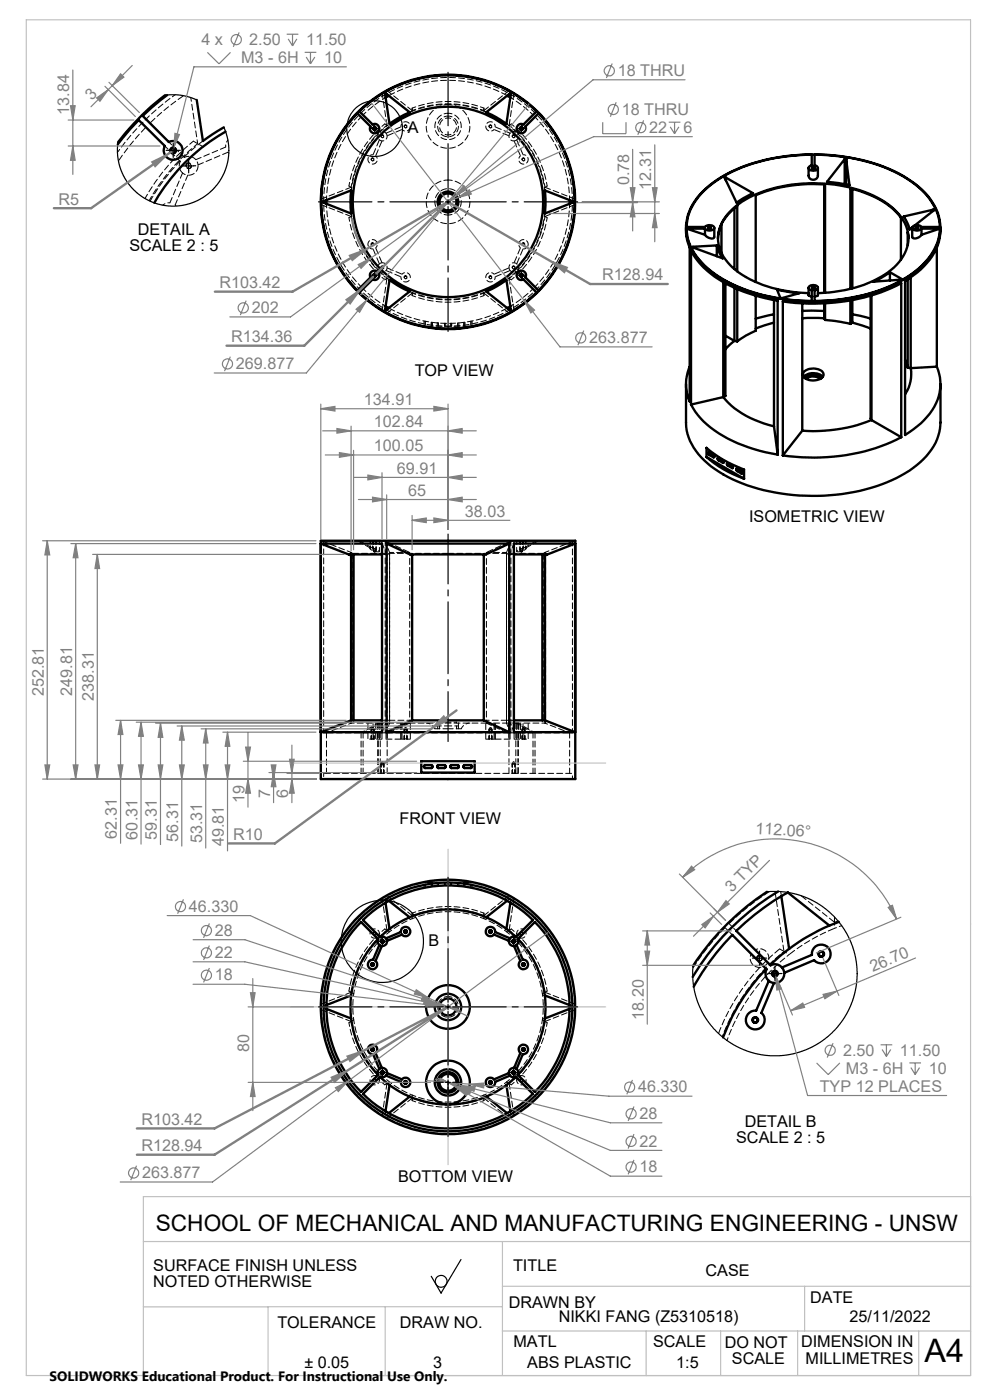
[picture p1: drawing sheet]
<svg xmlns="http://www.w3.org/2000/svg" width="210mm" height="297mm" viewBox="0 0 210 297" stroke-linecap="round" stroke-linejoin="round" font-family="sans-serif">
<defs><g id="words">
<text font-size="6.9" x="196.1" y="289">A4</text>
<text font-size="4.8" x="33.1" y="261.1">SCHOOL OF MECHANICAL AND MANUFACTURING ENGINEERING - UNSW</text>
<g font-size="3.4" fill="#808080">
<text x="42.7" y="9.5">4 x</text>
<text x="52.9" y="9.5">2.50</text>
<text x="64.9" y="9.5">11.50</text>
<text x="51.2" y="13.4">M3 - 6H</text>
<text x="68.7" y="13.4">10</text>
<text x="131" y="16.1">18 THRU</text>
<text x="19.5" y="21.4" transform="rotate(-45 19.5 21.4)">3</text>
<text x="14.7" y="24.4" transform="rotate(-90 14.7 24.4)">13.84</text>
<text x="131.9" y="24.4">18 THRU</text>
<text x="137.7" y="28.2">22</text>
<text x="145" y="28.2">6</text>
<text x="133.4" y="39.3" transform="rotate(-90 133.4 39.3)">0.78</text>
<text x="138.1" y="40.2" transform="rotate(-90 138.1 40.2)">12.31</text>
<text x="12.4" y="43.4">R5</text>
<text x="127.7" y="59.5">R128.94</text>
<text x="46.5" y="61.1">R103.42</text>
<text x="53.4" y="66.4">202</text>
<text x="49" y="72.5">R134.36</text>
<text x="125" y="72.8">263.877</text>
<text x="50" y="78.3">269.877</text>
<text x="77.2" y="85.9">134.91</text>
<text x="79.3" y="95.7">100.05</text>
<text x="79.3" y="90.6">102.84</text>
<text x="84.2" y="100.5">69.91</text>
<text x="86.6" y="105.2">65</text>
<text x="98.6" y="109.6">38.03</text>
<text x="9.3" y="147.7" transform="rotate(-90 9.3 147.7)">252.81</text>
<text x="15.3" y="147.6" transform="rotate(-90 15.3 147.6)">249.81</text>
<text x="19.9" y="148.7" transform="rotate(-90 19.9 148.7)">238.31</text>
<text x="51.9" y="170.2" transform="rotate(-90 51.9 170.2)">19</text>
<text x="57.3" y="169.3" transform="rotate(-90 57.3 169.3)">7</text>
<text x="61.2" y="169.3" transform="rotate(-90 61.2 169.3)">6</text>
<text x="24.8" y="177.9" transform="rotate(-90 24.8 177.9)">62.31</text>
<text x="29.1" y="178.1" transform="rotate(-90 29.1 178.1)">60.31</text>
<text x="33.3" y="178.2" transform="rotate(-90 33.3 178.2)">59.31</text>
<text x="37.8" y="178.5" transform="rotate(-90 37.8 178.5)">56.31</text>
<text x="42.9" y="178.9" transform="rotate(-90 42.9 178.9)">53.31</text>
<text x="47.5" y="179.5" transform="rotate(-90 47.5 179.5)">49.81</text>
<text x="49.5" y="178.1">R10</text>
<text x="160.2" y="176.9" transform="rotate(3 160.2 176.9)">112.06°</text>
<text x="155.3" y="189.4" transform="rotate(-45 155.3 189.4)">3 TYP</text>
<text x="40.1" y="193.4">46.330</text>
<text x="45.6" y="198.5">28</text>
<text x="45.6" y="203.3">22</text>
<text x="45.6" y="208">18</text>
<text x="185.1" y="206.2" transform="rotate(-23 185.1 206.2)">26.70</text>
<text x="136.5" y="216.3" transform="rotate(-90 136.5 216.3)">18.20</text>
<text x="52.9" y="223.3" transform="rotate(-90 52.9 223.3)">80</text>
<text x="178.8" y="223.9">2.50</text>
<text x="179.4" y="227.8">M3 - 6H</text>
<text x="190.9" y="223.9">11.50</text>
<text x="197" y="227.8">10</text>
<text x="135.4" y="231.8">46.330</text>
<text x="173.9" y="231.6">TYP 12 PLACES</text>
<text x="30" y="238.6">R103.42</text>
<text x="135.7" y="237.4">28</text>
<text x="30" y="244.2">R128.94</text>
<text x="135.7" y="243.3">22</text>
<text x="30.1" y="250">263.877</text>
<text x="135.7" y="248.7">18</text>
</g>
<g font-size="3.4">
<text x="86.5" y="28.2">A</text>
<text x="27.4" y="53.3">SCALE 2 : 5</text>
<text x="29.3" y="49.8">DETAIL A</text>
<text x="88" y="79.7">TOP VIEW</text>
<text x="158.9" y="110.8">ISOMETRIC VIEW</text>
<text x="84.8" y="174.9">FRONT VIEW</text>
<text x="90.9" y="200.6">B</text>
<text x="158" y="239">DETAIL B</text>
<text x="156.2" y="242.5">SCALE 2 : 5</text>
<text x="84.4" y="250.7">BOTTOM VIEW</text>
<text x="32.5" y="269.5">SURFACE FINISH UNLESS</text>
<text x="108.8" y="269.5">TITLE</text>
<text x="32.5" y="273">NOTED OTHERWISE</text>
<text x="149.7" y="270.7">CASE</text>
<text x="58.8" y="281.7">TOLERANCE</text>
<text x="84.8" y="281.7">DRAW NO.</text>
<text x="107.9" y="277.4">DRAWN BY</text>
<text x="118.5" y="280.5">NIKKI FANG (Z5310518)</text>
<text x="171.9" y="276.4">DATE</text>
<text x="180.2" y="280.5">25/11/2022</text>
<text x="108.9" y="285.7">MATL</text>
<text x="138.5" y="285.7">SCALE</text>
<text x="153.7" y="285.9">DO NOT</text>
<text x="169.9" y="285.9">DIMENSION IN</text>
<text x="64.6" y="290.2">± 0.05</text>
<text x="91.9" y="290.2">3</text>
<text x="111.8" y="290.2">ABS PLASTIC</text>
<text x="143.5" y="290.2">1:5</text>
<text x="155.3" y="289.4">SCALE</text>
<text x="170.9" y="289.4">MILLIMETRES</text>
</g>
<text font-size="2.9" x="10.5" y="292.9">SOLIDWORKS Educational Product. For Instructional Use Only.</text>
</g></defs>
<g fill="none" stroke="#000" stroke-width=".5">
<path d="M35 20.2a52 52 0 0 0-10 10M35.5 20.2l-3.3 2.6-1.9 1.8 5.5 5.5a2 2 0 0 1 2.9 1.5 2 2 0 0 1-2.3 2.3 2 2 0 0 1-1.4-2.9l-5.6-5.5-1.7 1.8-2.7 3.3M41.7 21.2l1.3 8.7 4.5-2.9M47.8 27.9a40.1 40.1 0 0 0-15.1 15.1M75.8 24.1l2.8 2.7a1.02 1.02 0 0 0 .6 1.5 1.02 1.02 0 0 0 1.3-1.1 1.02 1.02 0 0 0-1.5-.8l-2.8-2.8a26.9 26.9 0 0 1 37.6 0l-2.7 2.8a1.01 1.01 0 0 0-1.5 .7 1.01 1.01 0 0 0 1.1 1.2 1.01 1.01 0 0 0 .8-1.5l2.7-2.7a26.9 26.9 0 0 1 0 37.5l-2.7-2.7a1.01 1.01 0 0 0-.8-1.5 1.01 1.01 0 0 0-1.1 1.2 1.01 1.01 0 0 0 1.5 .7l2.7 2.8a26.9 26.9 0 0 1-37.6 0l2.8-2.8a1.02 1.02 0 0 0 1.5-.8 1.02 1.02 0 0 0-1.3-1.1 1.02 1.02 0 0 0-.6 1.5l-2.8 2.7a26.9 26.9 0 0 1 0-37.5zM81.7 20.1l.3-.2 4.9 3.9-2.2 1.1-2.1 1.4zM82.5 20.3l-.7 .4M103.2 23.8l4.9-3.9 .2 .2-.9 6.2-2-1.4zM107.6 20.3l.7 .4M153.7 37.8l.3-.1 5.7 3.3-1.8 .9-1.7 1.1zM154 37.7v.5M171.5 35.6v1.6a.99 .99 0 0 0 1 .9 .99 .99 0 0 0 1-.9v-1.6"/>
<path d="M172.2 35.6a.33 .33 0 0 1 .6 .1 .31 .31 0 0 1-.3 .1 .31 .31 0 0 1-.3-.2zM172.3 35.8a.19 .19 0 0 1 .2-.2 .19 .19 0 0 1 .2 .2M174.8 39.1v23M179.2 33.8l-3.8 4.8 4.8 .7-.7-5.5M179.2 33.8h.3M179.2 33.8v5.3M179.5 33.8v5.4M68.7 42.7l5.8-2.3-.2 2.4 .2 2.5-5.8-2.3zM69.3 42.4v.8M82.6 59.4l2.1 1.3 2.2 1.1-4.9 4-.3-.2zM115.6 40.4l5.8 2.3v.3l-5.8 2.3 .1-1.8zM120.8 42.4v.8"/>
<path d="M145.5 48.3l.3 2.7 .5 1.6v32.6a9.2 9.2 0 0 1 0-7.4M145.6 48.5a12.1 12.1 0 0 0 5.4 9.1 33.8 33.8 0 0 0 17.3 6.1l3.9 .1v-2.2a.57 .57 0 0 1-.7-.6 .57 .57 0 0 1 .8-.5 .76 .76 0 0 1 .8 0 .76 .76 0 0 1 .3 .8l-.6 .3v2.2a37 37 0 0 0 20.5-5.6 12.8 12.8 0 0 0 6.1-9.7M145.6 48.5h3.9M145.6 48.5l3.9 1.3M147 52.3l5-.2 .7 1.7 .6 1-6.2-2.3zM149.1 40.6a29.5 29.5 0 0 1 16-7.2 42.6 42.6 0 0 1 25.5 3.4 16.7 16.7 0 0 1 8.3 8.4 10.2 10.2 0 0 1-3 10.9 29.5 29.5 0 0 1-16 7.2 41.8 41.8 0 0 1-26.5-3.9 14.8 14.8 0 0 1-7.7-9.4 10.4 10.4 0 0 1 3.4-9.4zM149.5 48.5a1.22 1.22 0 0 0 2-.2 1.27 1.27 0 0 0-2-.1h-3.9a12.5 12.5 0 0 1 6.2-9.7 37 37 0 0 1 20.4-5.7v2.3a.57 .57 0 0 0-.7 .6 .57 .57 0 0 0 .8 .5 .76 .76 0 0 0 .8 0 .76 .76 0 0 0 .3-.8l-.6-.3v-2.3a37 37 0 0 1 20.5 5.7 12.8 12.8 0 0 1 6.1 9.7h-3.9a1.27 1.27 0 0 0-2 .1 1.21 1.21 0 0 0 2 .2M149.5 48.5v1.3M150.2 48.3a.27 .27 0 0 1 .4-.2 .27 .27 0 0 1 .1 .4h-.4zM150.3 48.5v-.2a.22 .22 0 0 1 .3-.1 .22 .22 0 0 1 .1 .3M151.5 48.3l-.1 2.2a1.59 1.59 0 0 1-1.9-.7M152 52.1v2.3"/>
<path d="M152.3 50.6a8.5 8.5 0 0 1 3.4-6.4l.7-.5v13.9M153 47.6v6M153.4 59.9v24.3M155.8 44.2v12.9M160.3 59.8v-18.4a32.1 32.1 0 0 1 14.7-2.3v23M180.8 40.1v21.1M185.3 59.8l1.4-.7 2.1-1.4 2.5 1.5-.2 .1zM188.8 57.7v1.8M191.1 55.1v-8.9a17.8 17.8 0 0 0-9.7-6l-1-.2v21.3M192.5 59.3v18.7M192.7 50.6l-.2-1.3v2.7M193.2 58.8v19.3"/>
<path d="M193.5 48.3v2a1.23 1.23 0 0 0 2-.5M194.3 48.2l.5 .1a.25 .25 0 0 1-.3 .2 .25 .25 0 0 1-.2-.3zM194.3 48.5l.1-.2h.3v.2M195.5 48.5h3.9M195.5 48.5v1.3M197.9 44.5l-6.2 1.4 .8 1.4 .5 1.4 .5-.5M197.9 44.5l.1 .2-4 3.1M197.9 44.5v.2M198.7 52.6v25.2M199.4 48.5l-3.9 1.3M199.5 48.3a11 11 0 0 1-4.2 8.8l-3.3 2.5v32.7a15.2 15.2 0 0 0 7.1-8.3 9.4 9.4 0 0 0-.4-6.2M81.8 65l.7 .4"/>
<path d="M103.2 61.8l2.2-1.1 2-1.3 .9 6.2-.2 .2zM108.3 65l-.7 .4M153.9 60.1v23.9l-.5 .2M153.9 71.2l1.9 1.1M155.8 72.3l-1.9 1.8M155.8 72.3l.6 .1M155.8 61.1v11.2M156.4 61.3v11.1M160.3 62.7v7.5l-2.1 1-1.8 1.2M164.2 66.7l-3.9 .9M164.2 68.4l-3.9 1.3M164.2 63.6v26.8"/>
<path d="M164.8 61.5l2.9 .5 1.9 .2-3.8 1h-.3zM170.2 66h4.6M170.2 67.5h4.6M170.2 64.3v27.1M170.5 79.9a3 3 0 0 1 4 0M170.6 78.8a2.93 2.93 0 0 1 4.1 .4 1.28 1.28 0 0 1-1.3 1.4 2.51 2.51 0 0 1-3.1-1l.1-.4zM171.5 61v1.6l.7 .3M171.5 62.2a25.9 25.9 0 0 1-16.1-5.4 8.1 8.1 0 0 1-2.8-8.2 12.7 12.7 0 0 1 7.3-7.2 32.2 32.2 0 0 1 26 .4 11.7 11.7 0 0 1 6.7 7.4 8.8 8.8 0 0 1-4.3 8.6 27.3 27.3 0 0 1-14.8 4.4M172.2 61a.33 .33 0 0 1 .6 .1 .31 .31 0 0 1-.3 .1 .31 .31 0 0 1-.3-.2zM172.3 61.2a.19 .19 0 0 1 .2-.2 .19 .19 0 0 1 .2 .2M173.5 61v1.6l-.7 .3M174.8 67.5l.2 .4"/>
<path d="M174.8 64.3v3.2M175 67.9l2.1 .2 3.3 .6M175 64.3v3.6M180.4 63.7v5M180.8 66.7l3.9 .9M180.8 68.4l3.9 1.3M180.8 68.4l-.4 .3M180.8 63.6v4.8M184.7 62.7v26.1l.2 .3M184.9 62.7v26.4M192 76.4l.5 1.6M192.5 78l.7 .1"/>
<path d="M193.2 78.1a7.7 7.7 0 0 1-1.2 5.6M198.7 77.8l-5.5 .3M145.5 81.5v8.1a12.2 12.2 0 0 0 5.3 9.4 36.2 36.2 0 0 0 21.4 6.2 38.4 38.4 0 0 0 20.7-5.4 13.9 13.9 0 0 0 6.5-8.9l.1-9.4M146.6 85.8a18.2 18.2 0 0 0 8.8 7.8 36.4 36.4 0 0 0 9.6 2.8M146.6 85.8v-32.6a20 20 0 0 0 11 8.6l3.5 1.2 3.9 .8v32.6M149.9 96.9a24.2 24.2 0 0 0 7.9 4.7M149.9 96.9v-1.9a26 26 0 0 0 7.9 4.6v2M149.9 96.9l7.9 4.7M150.2 96h.2l1 .6 .1 .4h-.1l-1-.5zM152.2 97.2l1.1 .4a.28 .28 0 0 1 .2 .3 .28 .28 0 0 1-.2 .3l-.9-.6zM153.4 84.2a18.9 18.9 0 0 0 10.8 6.2M153.4 84.2l-6.8 1.6"/>
<path d="M154.2 98.3l1.1 .5a.26 .26 0 0 1 .2 .3 .26 .26 0 0 1-.2 .2l-1-.5zM154.7 98.5l.5 .2M156.2 99.4l1.1 .5a.28 .28 0 0 1 .1 .3 .28 .28 0 0 1-.1 .3l-1.1-.7zM164.2 90.4l.8 6M170.2 91.4l-4.1 5.2M170.7 80.2a2.31 2.31 0 0 1 3.6 0M171 80.4a2.56 2.56 0 0 1 3 0M184.9 89.1a32.7 32.7 0 0 1-14.7 2.3M184.9 89.1l6.3 3.6M191.2 92.7a41.6 41.6 0 0 1-25.1 3.9M191.2 92.7v-32.6a41.6 41.6 0 0 1-25.1 3.9v32.6M68.1 114.7h53.9v50.6h-53.9z"/>
<path d="M74.5 117.8l-6.4-2.5h12.9v40h-12.9l6.4-2.5M74.5 117.8v35M75 117.6v35.2M81 117.6h-7l.5 .2M82 115.3h26M82 115.3v40M82 115.3l5.4 2.5M108 115.3v40M108 115.3l-5.4 2.5M109 117.6h7.1l-.5 .2M115 117.6v35.2M115.6 117.8v35"/>
<path d="M122 115.3h-13v40h13M122 115.3v40M122 115.3l-6.4 2.5M74.5 152.8h6.5M82 155.3h26M87.4 152.8v-35.2h15.2v35.2M87.4 152.8h15.2M87.4 152.8l-5.4 2.5M102.6 152.8l5.4 2.5M109 152.8h6.6M115.6 152.8l6.4 2.5M89.4 161.5h11.3v2.4h-11.3z"/>
<path d="M90 162.4l1.6-.1 .1 .4-.2 .2h-1.4l-.2-.2zM92.8 162.4l1.6-.1 .1 .5-.2 .1h-1.4l-.2-.1zM95.6 162.3h1.6l.1 .4-.2 .2h-1.4l-.2-.1zM98.4 162.3h1.6l.1 .4-.2 .2h-1.4l-.2-.2zM76.6 195.6l3.6 3.6a1 1 0 0 0 .7 1.5 1 1 0 0 0 1.2-1.2 1 1 0 0 0-1.5-.7l-3.6-3.6a25.7 25.7 0 0 1 36 0l-3.6 3.6a1 1 0 0 0-1.4 .7 1 1 0 0 0 1.1 1.2 1 1 0 0 0 .7-1.5l3.7-3.6a25.7 25.7 0 0 1 0 36l-3.7-3.6a1 1 0 0 0-.7-1.4 1 1 0 0 0-1.1 1.1 1 1 0 0 0 1.4 .7l3.6 3.7a25.7 25.7 0 0 1-36 0l3.6-3.7a1 1 0 0 0 1.5-.7 1 1 0 0 0-1.2-1.1 1 1 0 0 0-.7 1.4l-3.6 3.6a25.7 25.7 0 0 1 0-36zM80.2 199.2a20.6 20.6 0 0 0-5.7 12M81.8 191.5l.8 5.6M81.9 199.1l3.1-1.4a1.01 1.01 0 0 1 1.2-1.1 1.01 1.01 0 0 1 .7 1.5 1.01 1.01 0 0 1-1.6 .2l-3.2 1.3M82.5 191.1l4.4 3.5M82.6 197.1l-2 1.7M86.9 194.6a20.8 20.8 0 0 1 16.3 0M86.9 194.6l-2.2 1.1-2.1 1.4"/>
<path d="M103.2 194.6l2.2 1.1 2 1.4M107.4 197.1l2 1.7M107.6 191.1l-4.4 3.5M108.2 199.1l-3.2-1.4a.99 .99 0 0 0-1.1-1.1 .99 .99 0 0 0-.7 1.5 .99 .99 0 0 0 1.6 .2l3.1 1.3M108.3 191.5l-.9 5.6M109.9 199.2a20.6 20.6 0 0 1 5.7 12M162.7 189.2a53.7 53.7 0 0 0-15.7 15.7M165.1 189.1a53.1 53.1 0 0 0-18.2 18.2M165.7 190.1l1.7 11.2M167.1 189.3l8.8 7.1M167.1 189.3a51.1 51.1 0 0 0-10.9 8.2l7.2 7.3a1.99 1.99 0 0 1 2.9 1.4 1.99 1.99 0 0 1-2.3 2.3 1.99 1.99 0 0 1-1.4-2.9l-7.3-7.3a51.1 51.1 0 0 0-8.2 11M175.9 196.4a42.9 42.9 0 0 0-8.5 4.9"/>
<path d="M177.9 195.6l-2 .8M69.3 214l5.2 2.1M74.5 216.1a20.8 20.8 0 0 0 5.7 11.9M74.5 211.2l-.2 2.4 .2 2.5M74.5 211.2l-5.2 2M80.5 200.5l-1.4 3.1a.99 .99 0 0 0-1.1 1.2 .99 .99 0 0 0 1.5 .7 .99 .99 0 0 0 .2-1.6l1.3-3.2M109.6 200.5l1.3 3.1a.99 .99 0 0 1 1.1 1.2 .99 .99 0 0 1-1.4 .7 .99 .99 0 0 1-.2-1.6l-1.4-3.2M115.6 216.1a20.8 20.8 0 0 1-5.7 11.9M115.6 211.2l.1 1.8-.1 3.1M115.6 211.2l5.2 2M120.8 214l-5.2 2.1M162.5 205.6a41.3 41.3 0 0 0-9.1 14.5"/>
<path d="M163.1 208.1l-2.7 6.3a2 2 0 0 0-2.2 2.4 2 2 0 0 0 3 1.3 2 2 0 0 0 .3-3.2l2.7-6.4M165.9 205.2l6.3-2.6a1.99 1.99 0 0 1 2.5-2.1 1.99 1.99 0 0 1 1.2 3 1.99 1.99 0 0 1-3.2 .2l-6.3 2.7M167.4 201.3l-4 3.4M80.6 228.5l2 1.7M81 226.6l-1.3-3.2a1.01 1.01 0 0 0-.2-1.7 1.01 1.01 0 0 0-1.5 .7 1.01 1.01 0 0 0 1.1 1.2l1.4 3.2M82.1 227.6l3.2 1.4a1.01 1.01 0 0 1 1.6 .2 1.01 1.01 0 0 1-.7 1.4 1.01 1.01 0 0 1-1.2-1.1l-3.1-1.3M82.6 230.2l2.1 1.3 2.2 1.2M82.6 230.2l-.8 5.6M86.9 232.7a20.8 20.8 0 0 0 16.3 0M86.9 232.7l-4.4 3.4M103.2 232.7l4.4 3.4M107.4 230.2l-2 1.3-2.2 1.2"/>
<path d="M107.4 230.2l.9 5.6M107.9 227.6l-3.1 1.4a.99 .99 0 0 0-1.6 .2 .99 .99 0 0 0 .7 1.4 .99 .99 0 0 0 1.1-1.1l3.2-1.3M109 226.6l1.4-3.2a1.01 1.01 0 0 1 .2-1.7 1.01 1.01 0 0 1 1.4 .7 1.01 1.01 0 0 1-1.1 1.2l-1.3 3.2M109.4 228.5l-2 1.7"/>
<circle cx="36.7" cy="31.9" r=".61"/>
<circle cx="36.7" cy="31.9" r=".49"/>
<circle cx="79.5" cy="27.3" r=".26"/>
<circle cx="79.5" cy="27.3" r=".31"/>
<circle cx="110.6" cy="27.3" r=".26"/>
<circle cx="110.6" cy="27.3" r=".32"/>
<circle cx="79.5" cy="58.4" r=".24"/>
<circle cx="79.5" cy="58.4" r=".31"/>
<circle cx="95" cy="42.8" r="2.21"/>
<circle cx="95" cy="42.8" r="1.8"/>
<circle cx="95" cy="42.8" r="27"/>
<circle cx="95" cy="42.8" r="20.2"/>
<circle cx="110.6" cy="58.4" r=".24"/>
<circle cx="110.6" cy="58.4" r=".32"/>
<circle cx="81.1" cy="199.7" r=".31"/>
<circle cx="81.1" cy="199.7" r=".25"/>
<circle cx="86" cy="197.6" r=".31"/>
<circle cx="86" cy="197.6" r=".25"/>
<circle cx="104" cy="197.6" r=".25"/>
<circle cx="104" cy="197.6" r=".31"/>
<circle cx="108.9" cy="199.7" r=".31"/>
<circle cx="109" cy="199.7" r=".25"/>
<circle cx="79" cy="204.6" r=".31"/>
<circle cx="79" cy="204.6" r=".25"/>
<circle cx="95" cy="213.6" r="26.4"/>
<circle cx="95" cy="213.6" r="1.81"/>
<circle cx="95" cy="213.6" r="2.79"/>
<circle cx="95" cy="213.6" r="4.6"/>
<circle cx="95" cy="213.6" r="27"/>
<circle cx="111" cy="204.6" r=".31"/>
<circle cx="111" cy="204.6" r=".25"/>
<circle cx="160.2" cy="216.4" r=".49"/>
<circle cx="160.2" cy="216.4" r=".61"/>
<circle cx="164.4" cy="206.5" r=".49"/>
<circle cx="164.4" cy="206.5" r=".61"/>
<circle cx="174.2" cy="202.4" r=".6"/>
<circle cx="174.2" cy="202.4" r=".49"/>
<circle cx="79" cy="222.6" r=".31"/>
<circle cx="79" cy="222.6" r=".25"/>
<circle cx="81.1" cy="227.5" r=".31"/>
<circle cx="81.1" cy="227.5" r=".25"/>
<circle cx="86" cy="229.6" r=".31"/>
<circle cx="86" cy="229.6" r=".25"/>
<circle cx="95" cy="229.6" r="2.2"/>
<circle cx="95" cy="229.6" r="1.8"/>
<circle cx="95" cy="229.6" r="2.79"/>
<circle cx="95" cy="229.6" r="4.6"/>
<circle cx="104" cy="229.6" r=".25"/>
<circle cx="104" cy="229.6" r=".31"/>
<circle cx="108.9" cy="227.5" r=".31"/>
<circle cx="109" cy="227.5" r=".25"/>
<circle cx="111" cy="222.6" r=".31"/>
<circle cx="111" cy="222.6" r=".25"/>
</g>
<g fill="none" stroke="#000" stroke-width=".21" stroke-dasharray="1.3 .6">
<path d="M81.1 19.7l1 6.9M108 19.2l-5.4 4.3M38.2 34.2h.1M39.1 33.4l-.1-.1M39.8 34.7a.5 .5 0 0 1 .7 .5 .5 .5 0 0 1-.7 .4 .5 .5 0 0 1-.1-.8l.1-.1M48.5 32.5l-.2-.2M74.5 39.7l-6.4 2.6M80.2 28.4h.1M80.5 29.7l.5 .2M80.7 28h-.1M82.1 28.8l-.2-.5M87.4 23.5l-5.4-4.3"/>
<path d="M87.4 22.9v.6M102.6 23.5v-.6M108 26.6l1-6.9M108.2 28.3l-.2 .5M109.1 29.9l.5-.2M109.4 28h.1M109.8 28.4h.1M37.3 43.7l-.1-.2M68.1 43.4l6.4 2.5M80.2 57.2h.1M80.7 57.6l-.1 .1M81 55.7l-.5 .3"/>
<path d="M81.9 57.4l.2-.6M82.1 59.1l-1 6.8M108 56.8l.2 .6M109.4 57.6l.1 .1M109.6 56l-.5-.3M109.8 57.2h.1M115.6 45.9l6.4-2.5M122 42.3l-6.4-2.6M82 66.5l5.4-4.3M87.4 62.2v.5M93 68.5h-.3M94.3 68.6v.6"/>
<path d="M94.5 68.6v.6M94.5 68.6h-.2M95.5 68.6v.6M95.8 68.6v.6M95.8 68.6h-.3M102.6 62.2l5.4 4.3M102.6 62.7v-.5M109 65.9l-1-6.8M68.2 114.7l.5 .2M68.7 114.9h.1M74.4 117.2h.1M74.4 117.2l.4 .2"/>
<path d="M75.8 114.7l2.8 1.6M76.3 114.7l2.7 1.6M78.5 116.4h.1M79.2 114.7v.1M79.2 114.8h.3M79.2 117h.3M79.2 117l.3 .2M79.5 114.8h.2M79.5 117h.2M79.5 117.2l.2-.2M79.7 114.8l.1-.1M81.1 117.6h.5"/>
<path d="M81.6 117.6l.5 .2M81.7 114.9h.3M108 117.8l.5-.2M108.1 114.9h.3M108.5 117.6h.5M109.6 116.9h.1M110.3 114.7v.1M110.3 114.8h.3M110.3 117h.3M110.3 117l.3 .2M110.6 114.8h.2M110.6 117h.2"/>
<path d="M110.6 117.2l.2-.2M110.8 114.8l.1-.1M111.6 116.4h.1M113.8 114.7l-2.7 1.6M114.3 114.7l-2.8 1.6M115.2 117.4l.5-.2M115.6 117.2h.1M121.4 114.9h.1M121.4 114.9l.5-.2M68.7 155.5h.6M74.4 153.4h.1M78.8 156.7l-.1 .1"/>
<path d="M79 154.4l-.2 .1M79.3 156.7h-.5M79.3 154.5h-.5M79.3 154.5l-.3-.1M79.3 156.8v-.1M80.2 153.4h.1M80.5 153.4h-.3M80.5 153.4h.1M81 156.8h-.5M81.9 156.8h3.1M82 155.5h-.3M82 155.5h.5"/>
<path d="M82.1 152.8h.5M85.8 156.7l-.1 .1M86 154.4l-.2 .1M86.3 156.7h-.5M86.3 154.5h-.5M86.3 154.5l-.3-.1M86.3 156.8v-.1M92.8 154v.6M93.2 154v.6M93.2 153.2v.2M96.8 154.6v-.6M96.8 153.4v-.2"/>
<path d="M97.2 154.6v-.6M103.8 156.7l-.1 .1M104 154.4l-.2 .1M104.3 156.7h-.5M104.3 154.5h-.5M104.3 154.5l-.3-.1M104.3 156.8v-.1M108 152.8h-.6M108.1 155.5h-.5M108.2 156.8h-3.2M108.4 155.5h-.3M109.6 156.8h-.5"/>
<path d="M109.6 153.4h-.1M109.8 153.4h.1M109.8 153.4h-.2M110.8 156.7l-.1 .1M111 154.4l-.2 .1M111.3 156.7h-.5M111.3 154.5h-.5M111.3 154.5l-.3-.1M111.3 156.8v-.1M115.6 153.4h.1M121.4 155.5h-.6M80.9 164l-.1 .1"/>
<path d="M81.1 161.6l-.2 .2M81.4 164h-.5M81.4 161.8h-.5M81.4 161.8l-.3-.2M81.4 164.1v-.1M108.7 164v.1M109 161.6l-.3 .2M109.2 164h-.5M109.2 161.8h-.5M109.2 161.8l-.2-.2M109.3 164.1l-.1-.1M81.1 190.5l1 6.8"/>
<path d="M81.6 197.1l.5 .2M82 190.7l-.3 .1M87.4 194.2l-5.4-4.2M87.4 194.2v-.5M87.4 193.7v.5M94.3 187.8v-.6M94.5 187.8v-.6M95.5 187.8v-.6M95.8 187.8v-.6M102.6 193.7v.5M108 197.3l1-6.8M108 197.3l.5-.2"/>
<path d="M108 190l-5.4 4.2M108.4 190.8l-.3-.1M167.1 189.3h.1M177 194.6h.1M68.1 214.2l6.4 2.5M68.7 213.4v.4M74 217l.5-.3M74.5 210.5l-6.4 2.5M74.5 210.5l-.5-.3M115.6 216.7l6.4-2.5M115.6 216.7l.5 .3M116.1 210.2l-.5 .3"/>
<path d="M121.4 213.8v-.4M122 213l-6.4-2.5M160.9 202.8a.5 .5 0 0 1 .7 .5 .5 .5 0 0 1-.7 .4 .5 .5 0 0 1-.1-.8l.1-.1M81.7 236.4l.3 .1M82 237.3l5.4-4.3M82.1 229.9l-1 6.8M82.1 229.9l-.5 .2M87.4 233.5v-.5M102.6 233l5.4 4.3M102.6 233v.5M102.6 233.5v-.5M108.1 236.5l.3-.1"/>
<path d="M108.5 230.1l-.5-.2M109 236.7l-1-6.8"/>
</g>
<g fill="none" stroke="#000" stroke-width=".21" stroke-dasharray="1.3 .6" stroke-dashoffset=".5">
<path d="M37.2 20.1a52.4 52.4 0 0 0-12.3 12.2M79.3 27.5l-.7-.7M79.7 27l-.7-.6M81.6 26.3a21.3 21.3 0 0 0-7.6 13.2M81.8 20.7a25.8 25.8 0 0 0-4.8 3.7M82.1 26.6a20.8 20.8 0 0 0-7.6 13.1M102.6 22.9a21.3 21.3 0 0 0-15.2 0M102.6 23.5a20.8 20.8 0 0 0-15.2 0M110.4 27l.7-.6M110.8 27.5l.7-.7M113.1 24.4a25.8 25.8 0 0 0-4.8-3.7M115.6 39.7a20.8 20.8 0 0 0-7.6-13.1"/>
<path d="M116.1 39.5a21.3 21.3 0 0 0-7.6-13.2M74 46.2a21.3 21.3 0 0 0 7.6 13.2M74.5 45.9a20.8 20.8 0 0 0 7.6 13.2M79.2 58.2l-.6 .6M79.7 58.6l-.7 .7M108 59.1a20.8 20.8 0 0 0 7.6-13.2M108.5 59.4a21.3 21.3 0 0 0 7.6-13.2M110.4 58.6l.7 .7M110.8 58.2l.7 .6M77 61.3a25.8 25.8 0 0 0 4.8 3.7M87.4 62.7a21.3 21.3 0 0 0 15.2 0M87.4 62.2a20.8 20.8 0 0 0 15.2 0"/>
<path d="M90.2 68.2v1M99.9 68.2v1M108.3 65a25.8 25.8 0 0 0 4.8-3.7M78.6 116.3h-.1a2.05 2.05 0 0 0 2 .7l-.4-.4-1.1-.3M79.2 114.8v2.2M79.7 117v-2.2M80.5 116.9v-2.2M81.6 117.6h1M108.5 117.6h-1.1M109.6 114.7v2.2M110.3 114.8v2.2M110.8 117v-2.2"/>
<path d="M111.1 116.3l-.9 .2-.6 .4a1.89 1.89 0 0 0 2-.5l-.1-.1M78.8 154.5v2.2M79.1 156.8h-1.1M79.3 156.7v-2.2M80.2 153.4l-3.6 2.1M80.6 153.4l-3.6 2.1M81.1 152.8h1M82.5 155.5h25.1M82.6 153.4l-.8 2.1M85.8 154.5v2.2M86.3 156.7v-2.2M92.8 154h2.2"/>
<path d="M95 154h2.2M103.8 154.5v2.2M104.3 156.7v-2.2M107.4 153.4l.9 2.1M108 152.8h1M109.5 153.4l3.6 2.1M109.9 153.4l3.6 2.1M110.8 154.5v2.2M110.9 156.8h1.1M111.3 156.7v-2.2M80.9 161.8v2.2M81.4 164v-2.2"/>
<path d="M108.7 161.8v2.2M109.2 164v-2.2M75.8 194.8l.8 .8M76.3 194.4l.7 .8M87.4 194.2a20.8 20.8 0 0 1 15.2 0M87.4 193.7a21.3 21.3 0 0 1 15.2 0M87.4 194.9a20.2 20.2 0 0 1 15.2 0M90.2 188.3v-1.1M99.9 188.3v-1.1M107.4 197.7a20.2 20.2 0 0 1 7.7 13.1M108 197.3a20.8 20.8 0 0 1 7.6 13.2M108.5 197.1a21.3 21.3 0 0 1 7.6 13.1"/>
<path d="M113.8 194.4l-.7 .8M114.3 194.8l-.8 .8M153.8 196.8l1.5 1.5M154.6 195.9l1.6 1.6M165.6 189.1l.2 1M177 195.6v-1M177 194.6v1M74 210.2a21.3 21.3 0 0 1 7.6-13.1M74.5 210.5a20.8 20.8 0 0 1 7.6-13.2M75 210.8a20.2 20.2 0 0 1 7.6-13.1M115.1 216.4a20.2 20.2 0 0 1-7.7 13.1M115.6 216.7a20.8 20.8 0 0 1-7.6 13.2"/>
<path d="M116.1 217a21.3 21.3 0 0 1-7.6 13.1M165.4 201.3l.9 .5M75.8 232.4l.8-.8M76.3 232.8l.7-.8M81.6 230.1a21.3 21.3 0 0 1-7.6-13.1M82.1 229.9a20.8 20.8 0 0 1-7.6-13.2M82.6 229.5a20.2 20.2 0 0 1-7.6-13.1M102.6 233a20.8 20.8 0 0 1-15.2 0M102.6 233.5a21.3 21.3 0 0 1-15.2 0M102.6 232.3a20.2 20.2 0 0 1-15.2 0M113.8 232.8l-.7-.8M114.3 232.4l-.8-.8"/>
</g>
<g fill="none" stroke="#000" stroke-width=".21" stroke-dasharray="1.3 .6" stroke-dashoffset=".3">
<path d="M38.2 34.2l-1.8-1.8M39 33.3l-1.8-1.8M41 29.9a42.2 42.2 0 0 0-10.2 12.2M41.9 30.5a41.2 41.2 0 0 0-10.3 12.1M82.6 26.3l-2 1.7M109.5 28l-2.1-1.7M80.6 57.7l2 1.7M107.4 59.4l2.1-1.7M93 68.5v.7M97.1 68.5v.7M74.5 117.2l-5.8-2.3M82.1 117.8v35"/>
<path d="M82.6 117.2l-.9-2.3M107.4 117.2l1-2.3M115.6 117.2l5.8-2.3M108 152.8v-35M81.7 190.8l.1 .7M82 190.7l.5 .4M82.1 197.3l.5 .4M87.4 194.2v.7M93 187.9v-.7M97.1 187.9v-.7M102.6 194.2v.7M108 197.3l-.6 .4"/>
<path d="M108.1 190.7l-.5 .4M108.4 190.8l-.1 .7M68.7 213.4l.6-.2M68.7 213.8l.6 .2M74.5 216.7l.5-.3M74.5 210.5l.5 .3M115.6 216.7l-.5-.3M115.6 210.5l-.5 .3M121.4 213.4l-.6-.2M121.4 213.8l-.6 .2M81.7 236.4l.1-.7M82 236.5l.5-.4"/>
<path d="M82.1 229.9l.5-.4M87.4 233v-.7M102.6 233v-.7M108 229.9l-.6-.4M108.1 236.5l-.5-.4M108.4 236.4l-.1-.7"/>
</g>
<g fill="none" stroke="#000" stroke-width=".21" stroke-dasharray="1.3 .6" stroke-dashoffset=".4">
<path d="M40.5 20.7l1.4 9.8M41 29.9l2 1.2M76.6 24.8a25.8 25.8 0 0 0-7.3 17.6M95 22.2a4.6 4.6 0 0 0-4.1 6.8 4.6 4.6 0 0 0 8 .4 4.6 4.6 0 0 0-3.3-7.2h-.6M95 24.6a2.2 2.2 0 0 0-1.9 3.2 2.2 2.2 0 0 0 3.7 .3 2.2 2.2 0 0 0-1.4-3.4l-.4-.1M95 38.2a4.6 4.6 0 0 0-4.1 6.8 4.6 4.6 0 0 0 8 .4 4.6 4.6 0 0 0-3.3-7.2h-.6M95 24a2.8 2.8 0 0 1 2.5 4.1 2.8 2.8 0 0 1-4.7 .4 2.8 2.8 0 0 1 1.8-4.4l.4-.1M69.3 43.2a25.8 25.8 0 0 0 7.3 17.6M95 45.6a2.8 2.8 0 0 0 2.5-4.1 2.8 2.8 0 0 0-4.7-.3 2.8 2.8 0 0 0 1.8 4.4h.4M120.8 42.4a25.8 25.8 0 0 0-7.3-17.6M91.5 68.4v.8M91.7 68.4v.8"/>
<path d="M92.7 68.5v.7M97.3 68.5v.7M98.3 68.4v.8M98.6 68.4v.8M113.5 60.8a25.8 25.8 0 0 0 7.3-17.6M68.7 114.9v40.6M81.7 114.9v40.6M82 114.9v40.6M82.6 117.2h4.3M103.2 117.2h4.2M108.1 114.9v40.6M108.4 114.9v40.6"/>
<path d="M121.4 114.9v40.6M82.6 153.4h4.3M90.4 153.4a2 2 0 0 1 1.8 1.2M97.8 154.6a2 2 0 0 1 1.9-1.2M103.2 153.4h4.2M91.5 188.1v-.9M91.7 188v-.8M92.7 187.9v-.7M97.3 187.9v-.7M98.3 188v-.8M98.6 188.1v-.9M177 195.6l.8-.2"/>
<path d="M95 211.4a2.2 2.2 0 0 1 2 3.2 2.2 2.2 0 0 1-3.7 .3 2.2 2.2 0 0 1 1.4-3.5h.3"/>
</g>
<g fill="none" stroke="#000" stroke-width=".21" stroke-dasharray="1.3 .6" stroke-dashoffset="-.2">
<path d="M31 27a49.3 49.3 0 0 0-5.9 7.1M39 20.3l-3.8 2.8-3.4 3M39.8 37.2a2 2 0 0 0 2.2-2.2M86.9 117.2l-4.9-2.3M103.2 117.2l4.9-2.3M69.3 155.5h7.3M113.5 155.5h7.3M68.7 164.1h26.3M95 164.1h26.4M76.3 194.4a26.9 26.9 0 0 1 37.5 0M114.3 194.8a26.9 26.9 0 0 1 0 37.6M167.4 202.5a40.4 40.4 0 0 1 9.6-5.6"/>
<path d="M75.8 232.4a26.9 26.9 0 0 1 0-37.6M113.8 232.8a26.9 26.9 0 0 1-37.5 0"/>
</g>
<g fill="none" stroke="#000" stroke-width=".21" stroke-dasharray="1.3 .6" stroke-dashoffset=".1">
<path d="M38.2 34.2a40.5 40.5 0 0 0-6.3 8.5M38.7 36.7l-2.7 6.3M41.5 33.9l6.4-2.7M48.3 32.3l-6.3 2.7M37.2 43.5l2.6-6.3M74.8 117.4h20.2M74.8 117.4v35.4M95 117.4h20.2M69.3 155.5v8.6M76.6 155.5v8.6M77 155.5v8.6M80.1 153.4v10.7"/>
<path d="M80.2 153.4v10.7M80.7 153.4v10.7M82.6 152.8h4.8M86.9 153.4l-4.4 2.1M86.9 153.4h16.3M102.6 152.8h4.8M103.2 153.4l4.4 2.1M108 153.4v10.7M109.4 153.4v10.7M109.8 153.4v10.7M113.1 155.5v8.6M113.5 155.5v8.6"/>
<path d="M115.2 152.8v-35.4M82.1 164.1v-10.7M110 164.1v-10.7M120.8 164.1v-8.6"/>
</g>
<path d="M38.2 34.2a2 2 0 0 0 .5 2.5M41.5 33.9a2 2 0 0 0-2.4-.5M82.1 117.8l-1-2.5M107.4 117.6v35.2M109 115.3l-1 2.5M77 155.5h4.7M81.1 155.3l1-2.5M82.6 152.8v-35.2M92.2 154.6h2.8M95 154.6h2.8M108 152.8l1 2.5M108.4 155.5h4.7" fill="none" stroke="#000" stroke-width=".21" stroke-dasharray="1.3 .6" stroke-dashoffset=".2"/>
<g fill="none" stroke="#000" stroke-width=".21" stroke-dasharray="1.3 .6" stroke-dashoffset=".6">
<path d="M38.7 36.7l1.1 .5M39.8 34.6a.61 .61 0 0 1 .8 .6 .61 .61 0 0 1-.8 .5 .61 .61 0 0 1-.2-1l.2-.1M42 35l-.5-1.1M74 39.5l1 .6M80.2 28.4l-.9-.9M80.2 28.4a20.7 20.7 0 0 0-5.7 12M81.6 26.3l1 .6M87.4 22.9v1.2M102.6 22.9v1.2M108.5 26.3l-1.1 .6M109.5 28l.9-.9M109.9 28.4l.9-.9"/>
<path d="M116.1 39.5l-1 .6M74 46.2l1-.6M74.5 45.3a20.7 20.7 0 0 0 5.7 11.9M80.6 57.7l-.9 .9M81.6 59.4l1-.6M108.5 59.4l-1.1-.6M109.9 57.2a20.7 20.7 0 0 0 5.7-11.9M109.9 57.2l.9 .9M115.6 40.4a20.7 20.7 0 0 0-5.7-12M116.1 46.2l-1-.6M87.4 62.7v-1.2M89.9 68.1v1.1"/>
<path d="M95 69.2a26.4 26.4 0 0 0 23.3-38.8 26.4 26.4 0 0 0-45.2-2.2 26.4 26.4 0 0 0 19.4 40.9l2.5 .1M100.1 68.1v1.1M102.6 62.7v-1.2M74.4 117.2v36.2M74.5 117.2v36.2M82.6 117.2v36.2M86.9 117.2v36.2M103.2 117.2v36.2M107.4 117.2v36.2M115.6 117.2v36.2M74.5 153.4h5.7M80.6 153.4h2"/>
<path d="M85 156.8h2M92.8 152.8v1.2M97.2 154v-1.2M105 156.8h-2M107.4 153.4h2.1M109.9 153.4h5.7M115.7 153.4v-36.2M68.7 164.1v1.2M121.4 165.3v-1.2M89.9 188.3v-1.1M100.1 188.3v-1.1M177 195.6v1.3"/>
<path d="M160.9 202.7a.61 .61 0 0 1 .8 .6 .61 .61 0 0 1-.8 .5 .61 .61 0 0 1-.2-1l.2-.1M166.3 201.8l1.1 .7"/>
</g>
<g fill="none" stroke="#000" stroke-width=".21" stroke-dasharray="1.3 .6" stroke-dashoffset=".8">
<path d="M47.9 31.2a1.93 1.93 0 0 1 .5-1.5M79 33.6a.25 .25 0 0 1 .3 .3 .25 .25 0 0 1-.4 .1 .25 .25 0 0 1 0-.4h.1M81.1 28.7a.25 .25 0 0 1 .3 .3 .25 .25 0 0 1-.5 .1 .25 .25 0 0 1 .1-.4h.1M86 26.6a.25 .25 0 0 1 .3 .3 .25 .25 0 0 1-.4 .1 .25 .25 0 0 1 0-.4h.1M104 26.6a.25 .25 0 0 1 .3 .3 .25 .25 0 0 1-.4 .1 .25 .25 0 0 1 0-.4h.1M109 28.7a.25 .25 0 0 1 .2 .3 .25 .25 0 0 1-.4 .1 .25 .25 0 0 1 .1-.4h.1M111 33.6a.25 .25 0 0 1 .3 .3 .25 .25 0 0 1-.4 .1 .25 .25 0 0 1 0-.4h.1M36 43a1.93 1.93 0 0 0-1.5 .5M79 51.6a.25 .25 0 0 1 .3 .3 .25 .25 0 0 1-.4 .1 .25 .25 0 0 1 0-.4h.1M81.1 56.5a.25 .25 0 0 1 .3 .3 .25 .25 0 0 1-.5 .1 .25 .25 0 0 1 .1-.4h.1M86 58.6a.25 .25 0 0 1 .3 .3 .25 .25 0 0 1-.4 .1 .25 .25 0 0 1 0-.4h.1M104 58.6a.25 .25 0 0 1 .3 .3 .25 .25 0 0 1-.4 .1 .25 .25 0 0 1 0-.4h.1"/>
<path d="M109 56.5a.25 .25 0 0 1 .2 .3 .25 .25 0 0 1-.4 .1 .25 .25 0 0 1 .1-.4h.1M111 51.6a.25 .25 0 0 1 .3 .3 .25 .25 0 0 1-.4 .1 .25 .25 0 0 1 0-.4h.1M78.5 114.7v1.7M78.6 116.3v-1.6M79 116.3v-1.6M111.1 116.3v-1.6M111.5 116.3v-1.6M111.6 116.4v-1.7M79.5 197.8a.25 .25 0 0 1 .2 .3 .25 .25 0 0 1-.4 .1 .25 .25 0 0 1 .1-.4h.1M110.6 197.8a.25 .25 0 0 1 .2 .3 .25 .25 0 0 1-.4 .1 .25 .25 0 0 1 .1-.4h.1M177 196.9l1.6-.5M153.2 219.9a41.4 41.4 0 0 1 13.1-18.1"/>
<path d="M79.5 228.9a.25 .25 0 0 1 .2 .4 .25 .25 0 0 1-.4 0 .25 .25 0 0 1 .1-.4h.1M110.6 228.9a.25 .25 0 0 1 .2 .4 .25 .25 0 0 1-.4 0 .25 .25 0 0 1 .1-.4h.1"/>
</g>
<g fill="none" stroke="#000" stroke-width=".21" stroke-dasharray="1.3 .6" stroke-dashoffset="-.1">
<path d="M43.1 29.9l-4.1 3.4M79.7 33.1l1.3-3.2M80.5 29.7l-1.4 3.1M81.9 28.3l3.1-1.4M85.3 27.5l-3.2 1.3M103.2 23.8a20.7 20.7 0 0 0-16.3 0M104.8 27.5l3.2 1.3M107.6 20.3a25.8 25.8 0 0 0-25.1 0M108.2 28.3l-3.2-1.4M109.6 29.7l1.3 3.1M110.4 33.1l-1.3-3.2M79.7 52.6l1.3 3.1"/>
<path d="M80.5 56l-1.4-3.2M81.9 57.4l3.1 1.3M85.3 58.2l-3.2-1.4M104.8 58.2l3.2-1.4M108.2 57.4l-3.2 1.3M109.6 56l1.3-3.2M110.4 52.6l-1.3 3.1M82.5 65.3a25.8 25.8 0 0 0 25.1 0M86.9 61.8a20.7 20.7 0 0 0 16.3 0M78 153.4v3.4M79.1 156.8v-3.4M79.7 156.8v-3.4"/>
<path d="M80 156.8v-3.4M80.5 156.8v-3.4M81 156.8v-3.4M81.9 156.8v-3.4M82.1 156.8v-3.4M85 153.4v3.4M85 156.8v-3.4M85.3 156.8v-3.4M87 156.8v-3.4M103 153.4v3.4M104.8 156.8v-3.4M105 156.8v-3.4"/>
<path d="M108 156.8v-3.4M108.2 156.8v-3.4M109.1 156.8v-3.4M109.6 156.8v-3.4M110 153.4v3.4M110.4 156.8v-3.4M110.9 156.8v-3.4M112 156.8v-3.4M154.6 195.9a52.8 52.8 0 0 1 8.6-6.8M164.4 189.1l1.9 12.7M177 195.6l-7.1-5.6M147 205.4a52 52 0 0 1 6.8-8.6"/>
<path d="M152.4 219.2a42.4 42.4 0 0 1 13-17.9"/>
</g>
<g fill="none" stroke="#000" stroke-width=".21" stroke-dasharray="1.3 .6" stroke-dashoffset=".7">
<path d="M79.1 32.8a1 1 0 0 0-1 1.2 1 1 0 0 0 1.5 .7 1 1 0 0 0 .1-1.6M80.2 28.4a1 1 0 0 0 .3 1.3M80.6 28l-.9-.9M81.9 28.3a1 1 0 0 0-1.2-.3M85 26.9a1 1 0 0 1 1.3-1.1 1 1 0 0 1 .6 1.5 1 1 0 0 1-1.6 .2M95 25a1.8 1.8 0 0 1 1.7 2.6 1.8 1.8 0 0 1-3.1 .3 1.8 1.8 0 0 1 1.1-2.8l.3-.1M105 26.9a1 1 0 0 0-1.2-1.1 1 1 0 0 0-.6 1.5 1 1 0 0 0 1.6 .2M109.4 28a1 1 0 0 0-1.2 .3M109.6 29.7a1 1 0 0 0 .2-1.3M110.9 32.8a1 1 0 0 1 1.1 1.2 1 1 0 0 1-1.5 .7 1 1 0 0 1-.1-1.6M79.1 52.8a1 1 0 0 1-1-1.2 1 1 0 0 1 1.5-.6 1 1 0 0 1 .1 1.6M80.2 57.2l-.9 1"/>
<path d="M80.5 56a1 1 0 0 0-.3 1.2M80.7 57.6a1 1 0 0 0 1.2-.2M85 58.7a1 1 0 0 0 1.3 1.1 1 1 0 0 0 .6-1.5 1 1 0 0 0-1.6-.1M105 58.7a1 1 0 0 1-1.2 1.1 1 1 0 0 1-.6-1.5 1 1 0 0 1 1.6-.1M108.2 57.4a1 1 0 0 0 1.2 .2M109.5 57.7l.9 .9M109.8 57.2a1 1 0 0 0-.2-1.2M110.9 52.8a1 1 0 0 0 1.1-1.2 1 1 0 0 0-1.5-.6 1 1 0 0 0-.1 1.6M100.7 69.2h-11.3M74.5 153.4l-5.2 2.1M80.5 156.8h-1.4M96.8 153.2h-3.6"/>
<path d="M109.6 156.8h1.3M115.6 153.4l5.2 2.1M78.6 197.6a1 1 0 0 0 .7 1.4 1 1 0 0 0 1.2-1.1 1 1 0 0 0-1.5-.7M82.6 197.7a20.2 20.2 0 0 1 4.8-2.8M89.4 187.2h11.3M102.6 194.9a20.2 20.2 0 0 1 4.8 2.8M111.1 197.2a1 1 0 0 0-1.5 .7 1 1 0 0 0 1.2 1.1 1 1 0 0 0 .7-1.4M75 216.4a20.2 20.2 0 0 1 0-5.6M115.1 210.8a20.2 20.2 0 0 1 0 5.6M159.3 202.3a2 2 0 0 0 1.5 2.9 2 2 0 0 0 2.3-2.3 2 2 0 0 0-2.9-1.4M79 230a1 1 0 0 0 1.5-.7 1 1 0 0 0-1.2-1.1 1 1 0 0 0-.7 1.4M87.4 232.3a20.2 20.2 0 0 1-4.8-2.8"/>
<path d="M107.4 229.5a20.2 20.2 0 0 1-4.8 2.8M111.5 229.6a1 1 0 0 0-.7-1.4 1 1 0 0 0-1.2 1.1 1 1 0 0 0 1.5 .7M154.2 220.7a40.2 40.2 0 0 1 13.2-18.2"/>
</g>
<path d="M37.1 31.4l-1.3-1.3M81 29.9a1 1 0 0 0 1.1-1.1M108 28.8a1 1 0 0 0 1.1 1.1M82.1 56.8a1 1 0 0 0-1.1-1.1M109.1 55.7a1 1 0 0 0-1.1 1.1" fill="none" stroke="#000" stroke-width=".21" stroke-dasharray="1.3 .6" stroke-dashoffset=".9"/>
<g fill="none" stroke="#000" stroke-width=".21" stroke-dasharray="1.3 .6" stroke-dashoffset="1">
<path d="M36.3 32.3l-1.3-1.3M79 33.5a.3 .3 0 0 1 .3 .4 .3 .3 0 0 1-.5 .1 .3 .3 0 0 1 .1-.5h.1M81.1 28.6a.3 .3 0 0 1 .3 .4 .3 .3 0 0 1-.5 .1 .3 .3 0 0 1 .1-.5h.1M86 26.5a.3 .3 0 0 1 .3 .4 .3 .3 0 0 1-.5 .1 .3 .3 0 0 1 .1-.5h.1M104 26.5a.3 .3 0 0 1 .3 .4 .3 .3 0 0 1-.5 .1 .3 .3 0 0 1 .1-.5h.1M109 28.6a.3 .3 0 0 1 .2 .4 .3 .3 0 0 1-.5 .1 .3 .3 0 0 1 .1-.5h.2M111 33.5a.3 .3 0 0 1 .3 .4 .3 .3 0 0 1-.5 .1 .3 .3 0 0 1 .1-.5h.1M79 51.5a.3 .3 0 0 1 .3 .4 .3 .3 0 0 1-.5 .1 .3 .3 0 0 1 .1-.5h.1M81.1 56.4a.3 .3 0 0 1 .3 .5 .3 .3 0 0 1-.5 .1 .3 .3 0 0 1 .1-.5l.1-.1M86 58.5a.3 .3 0 0 1 .3 .4 .3 .3 0 0 1-.5 .1 .3 .3 0 0 1 .1-.5h.1M104 58.5a.3 .3 0 0 1 .3 .4 .3 .3 0 0 1-.5 .1 .3 .3 0 0 1 .1-.5h.1M109 56.4a.3 .3 0 0 1 .2 .5 .3 .3 0 0 1-.5 .1 .3 .3 0 0 1 .1-.5l.2-.1"/>
<path d="M111 51.5a.3 .3 0 0 1 .3 .4 .3 .3 0 0 1-.5 .1 .3 .3 0 0 1 .1-.5h.1M79.5 197.7a.3 .3 0 0 1 .3 .5 .3 .3 0 0 1-.5 .1 .3 .3 0 0 1 .1-.5l.1-.1M110.6 197.7a.3 .3 0 0 1 .3 .5 .3 .3 0 0 1-.5 .1 .3 .3 0 0 1 .1-.5l.1-.1M79.5 228.9a.3 .3 0 0 1 .3 .4 .3 .3 0 0 1-.5 .1 .3 .3 0 0 1 .1-.5h.1M110.6 228.9a.3 .3 0 0 1 .3 .4 .3 .3 0 0 1-.5 .1 .3 .3 0 0 1 .1-.5h.1"/>
</g>
<g fill="none" stroke="#000" stroke-width=".25">
<path d="M35 20.2h3.3l1.9 .4 1.5 .6M35.7 31.9h2M36.2 32.1a.59 .59 0 0 1 .5-.8 .59 .59 0 0 1 .6 .7 .59 .59 0 0 1-.7 .5M36.7 30.9v2M39 35.2h2M40 34.2v2M47.5 27l.9 2.9 .1 2.7-.3 2.3-.9 2.4-1.8 2.6-2 1.7-2.2 1.2-2.7 .8-2.9 .1-2.4-.5-2.7-1.2-2-1.4-1.6-1.9-1.4-2.6-.7-3.1 .1-2.8M79 27.3h1M79.2 27.4a.32 .32 0 0 1 .2-.4 .32 .32 0 0 1 .4 .3 .32 .32 0 0 1-.4 .3M79.5 26.8v1M110.1 27.3h1M110.3 27.4a.32 .32 0 0 1 .3-.4 .32 .32 0 0 1 .3 .3 .32 .32 0 0 1-.4 .3"/>
<path d="M110.6 26.8v1M172.3 35.6l.1-.1a.24 .24 0 0 1 .3 0 .24 .24 0 0 1 0 .4 .24 .24 0 0 1-.3-.1l-.2-.1zM79 58.4h1M79.2 58.5a.32 .32 0 0 1 .2-.4 .32 .32 0 0 1 .4 .3 .32 .32 0 0 1-.4 .3M79.5 57.9v1M94.5 42.8h1M95 42.3v1.1M110.1 58.4h1M110.3 58.5a.32 .32 0 0 1 .3-.4 .32 .32 0 0 1 .3 .3 .32 .32 0 0 1-.4 .3M110.6 57.9v1M150.2 48.3l.2-.1a.26 .26 0 0 1 .3 0 .26 .26 0 0 1 0 .4 .26 .26 0 0 1-.3-.1zM194.2 48.3l.5-.1a.26 .26 0 0 1-.2 .4 .26 .26 0 0 1-.3-.3z"/>
<path d="M172.3 61l.1-.1a.24 .24 0 0 1 .3 0 .24 .24 0 0 1 0 .4 .24 .24 0 0 1-.3-.1l-.2-.1zM80.6 199.7h1M80.8 199.8a.29 .29 0 0 1 .3-.4 .29 .29 0 0 1 .3 .3 .29 .29 0 0 1-.4 .3M81.1 199.2v1M85.7 197.7a.29 .29 0 0 1 .3-.4 .29 .29 0 0 1 .3 .3 .29 .29 0 0 1-.4 .3M103.7 197.7a.31 .31 0 0 1 .3-.4 .31 .31 0 0 1 .3 .3 .31 .31 0 0 1-.3 .3M108.4 199.7h1M108.7 199.8a.29 .29 0 0 1 .2-.4 .29 .29 0 0 1 .3 .3 .29 .29 0 0 1-.3 .3M108.9 199.2v1M162.7 189.2l2.8-.1 2.2 .3 2.8 .8 2.3 1.1 2.3 1.5 1.9 1.6 1.7 2.2 1.4 2.4 1 2.5 .5 2.5 .2 2-.2 3.1-.5 2.5-1 2.5-1.4 2.4-1.6 2-1.7 1.6-2.1 1.4-2.6 1.3-2.7 .8-2.6 .4-3.2-.1-2.9-.6-2.3-.9-2.4-1.4-2.2-1.7-1.7-1.9-1.4-2-1.2-2.6-.8-2.7-.4-2.7 .1-2.5M78.7 204.7a.31 .31 0 0 1 .3-.4 .31 .31 0 0 1 .3 .4 .31 .31 0 0 1-.3 .2M94.5 213.6h1"/>
<path d="M95 213.1v1M110.7 204.7a.31 .31 0 0 1 .3-.4 .31 .31 0 0 1 .3 .4 .31 .31 0 0 1-.4 .2M159.6 216.5a.59 .59 0 0 1 .6-.7 .59 .59 0 0 1 .6 .6 .59 .59 0 0 1-.7 .6M160.1 203.3h2M161.1 202.3v2M163.4 206.5h2M163.8 206.7a.59 .59 0 0 1 .5-.7 .59 .59 0 0 1 .7 .6 .59 .59 0 0 1-.8 .5M164.4 205.6v1.9M173.6 202.5a.59 .59 0 0 1 .6-.7 .59 .59 0 0 1 .6 .6 .59 .59 0 0 1-.7 .5M78.7 222.7a.29 .29 0 0 1 .3-.4 .29 .29 0 0 1 .3 .4 .29 .29 0 0 1-.3 .2M80.6 227.5h1M80.8 227.6a.29 .29 0 0 1 .3-.4 .29 .29 0 0 1 .3 .4 .29 .29 0 0 1-.4 .2"/>
<path d="M81.1 227v1M85.7 229.7a.29 .29 0 0 1 .3-.4 .29 .29 0 0 1 .3 .3 .29 .29 0 0 1-.4 .3M94.5 229.6h1M95 229.1v1M103.7 229.7a.31 .31 0 0 1 .3-.4 .31 .31 0 0 1 .3 .3 .31 .31 0 0 1-.3 .3M108.4 227.5h1M108.7 227.6a.29 .29 0 0 1 .2-.4 .29 .29 0 0 1 .3 .4 .29 .29 0 0 1-.3 .2M108.9 227v1M110.7 222.7a.29 .29 0 0 1 .3-.4 .29 .29 0 0 1 .3 .4 .29 .29 0 0 1-.4 .2M97.8 267.2l-4.2 7.1-2.1-3.5"/>
<circle cx="79.5" cy="27.3" r="5.9"/>
<circle cx="81.1" cy="199.7" r="8.7"/>
<circle cx="93.6" cy="271.8" r="1.25"/>
</g>
<g fill="none" stroke="#808080" stroke-width=".25">
<path d="M15.5 14.8v22.2M22.3 18.3l6.4 6.4M23 19l-3.7 3.6M23.1 17.5l6.5 6.4M23.8 18.2l-.8 .8M25.6 15.7l.7 .7-2.5 1.8zM28 13.9l-4.2 4.3M44 11.1l2.5 2.4 2.4-2.4M50.7 6.9l-1.2 3M60.8 7.3h2.5M61.1 8.3l1 1.4M62.1 7.3v2.4"/>
<path d="M63 8.3l-.9 1.4M64.6 11.1h2.5M64.9 12.1l1 1.4M65.9 11.1v2.4M66.8 12.1l-.9 1.4M73.5 14.2h-32.4l-4.2 17.1M129.9 13.5l-1.3 3M145.3 16.9h-19.5l-29.4 24.8M14.5 31h19.4M14.5 25.5h13.9M15 22.4h.9l-.4 3.1zM15.5 31l.4 3h-.9z"/>
<path d="M20.5 20.8l2.5-1.8-1.8 2.5zM36.9 31.3l-.3 1.2M37.1 28.3l1 .2-1.2 2.8zM78.9 21.9l32.3 41.8M98.4 39.4l.6 .7-2.6 1.6zM111.3 30.9l-32.6 23.8M112.2 22l-34.4 41.6M127.8 25.9v2.5h5v-2.5M130.7 21.7l-1.2 3.1M133.7 39.8h1l-.5 3zM134.2 31.7v17.3M136.5 25.5l-1.2 3.1"/>
<path d="M138.4 39.8h1l-.5 3zM138.9 30.7v20.6M141.9 25.9h2.4M142.2 26.9l.9 1.5M143.1 25.9v2.5M144 26.9l-.9 1.5M146.9 29h-21l-28.9 12.9M76 56.1l2.7-1.4-2.1 2.2zM78.7 54.7l-17.1 12.5h-12.8M96.4 41.7l-2.7 2.3M97 41.9l2.6-1.7 .4 1zM97 41.9l-4 1.8"/>
<path d="M116.6 45.3h23.3M122.4 43h12.8M123.5 42.8h16.4M134.2 43l.5 3h-1zM138.9 45.3l.5 3h-1zM48.9 75.7l-1.3 3M52.2 63.8l-1.2 3M75.5 65.6l2.3-2-1.5 2.6zM77.8 63.6l-12.8 15.5h-19.6M111.2 63.7l2.2 2.1-.8 .6zM111.2 63.7l7.6 9.9h19.5M123.8 70.1l-1.2 3.1"/>
<path d="M68.1 86.7l2.9-.5v1zM68.1 85.7v28.6M68.1 86.7h26.9M68.4 91.4h32.6M69 96.5h32M71.5 90.9l3 .5-3 .5zM72 96l3 .5-3 .5zM74.5 90.4v26.4M75 95.5v21.1M92 86.2l3 .5-3 .5zM95 96.5l3-.5v1zM95 91.4l3-.5v1z"/>
<path d="M95 85.7v26.6M9 114.7h58M10 114.7l.5 3h-1zM10 114.7v50.6M15 115.3h52M16.1 115.3l.4 3h-1zM16.1 115.3v50M19.6 117.6h53.4M20.6 117.6l.5 3h-1zM20.6 117.6v47.7M75 101.3h26M76 106h25"/>
<path d="M78 100.8l3 .5-3 .5zM79 105.5l3 .5-3 .5zM81 100.3v14M82 105v9.3M87.4 110.4l3-.5v1zM87.4 109.4v7.2M87.4 110.4h20.8M92 109.9l3 .5-3 .5zM95 106l3-.5v1zM95 101.3l3-.5v1zM24.6 152.8h48.8M25.6 152.8l.5 3h-1.1z"/>
<path d="M25.6 152.8v26.1M28.9 153.2h63.3M29.9 153.2v25.9M29.9 153.2l.5 3h-1zM33 153.4h40.5M34 153.4l.5 3h-1zM34 153.4v25.8M37.6 154h54.2M38.6 154l.5 3h-1zM38.6 154v25.5M42.7 154.6h48.5M43.6 154.6v25.3"/>
<path d="M43.6 154.6l.5 3h-1zM47.3 155.3h19.7M48.3 155.3l.5 3h-1zM48.3 155.3v25.2M52.1 158.5h1l-.5 3zM52.6 155.5v15.7M61.9 158.1v12.2M9 165.3h58M9.5 162.3h1l-.5 3zM15.5 162.3h1l-.4 3zM20.1 162.3h1l-.5 3zM25 162.3h1.1l-.5 3z"/>
<path d="M29.4 162.3h1l-.5 3zM33.5 162.3h1l-.5 3zM38.1 162.3h1l-.5 3zM43.1 162.3h1l-.5 3zM47.8 162.3h1l-.5 3zM51.6 161.5h36.8M52.6 165.3l.5 3h-1zM57 163.9h31.4M57.5 162.3h1l-.5 3zM58 163.9l.5 3h-1zM58 163.9v6.4M60.9 164.1h6.7"/>
<path d="M61.4 161.1h1l-.5 3zM61.9 165.3l.5 3h-1zM35.5 194.2h17.6l37.7 17.5M38.9 190.8l-1.2 3M41 199.4h10.9l40.5 13.4M44.4 195.9l-1.2 3.1M116.2 197.9l-42.4 31.5M136.3 197.5h18.9M137.3 197.5l.5 3h-1zM137.3 197.5v19.8M144.1 185.4l9.8 9.9-2.4-2.5M144.8 186.1a27.9 27.9 0 0 1 45.4 8.9"/>
<path d="M146.7 183.8l.7 .7-2.6 1.6zM148.9 196.1l2.4-1.7-1.7 2.4zM150.6 193.7l2.5 2.4M154 191.1l.7 .7-2.5 1.7zM163.2 182.5l-16.1 16.1M188.4 192.5l.9-.5 .9 3zM191.1 194.6l-18 7.6M41 208.8h10.9l41.3 4.6M41 204h10.9l41 9.1M44.4 205.3l-1.2 3.1M44.4 200.6l-1.2 3.1M52.6 213.6h13.9"/>
<path d="M53.1 210.6h1l-.5 3zM53.6 207.6v28M88.3 210l2.5 1.7-2.9-.8zM89.7 211.3l2.7 1.5-3-.5zM90.1 212l2.8 1.1-3-.1zM90.3 212.6l2.9 .8-3 .2zM90.8 211.7l8.4 3.9M92.4 212.8l5.3 1.7M92.9 213.1l4.3 1M93.2 213.4l3.6 .4M136.3 204.8h26.2M136.8 201.8h1l-.5 3z"/>
<path d="M164.5 207l1.3 2.8-1 .2zM164.5 207l6.8 25.4h29.5M164.7 207.5l3.4 7.8M167.7 214.4l2.6-1.6 .4 .9zM174.6 211l3-.7-2.6 1.6zM174.6 203.3l3.3 7.9M177.6 210.3l-9.9 4.1M194.2 203.2l-16.6 7.1M52.6 229.6h38.7M53.6 229.6l.5 3h-1zM71.2 230.7l2.6-1.3-2 2.2zM73.8 229.4l-28.7 21.4h-19.6"/>
<path d="M90.4 229.2l9.2 .8M92.3 228.9l5.5 1.4M93 228.8l36.5 15.2h10.9M93.5 228.7l3.1 1.8M96.6 230.5l2.8 1.1-.5 .8zM96.6 230.5l32.9 19h10.9M97 230.5l3 .7-.4 .9zM97.8 230.3l3 .2-.3 1zM97.8 230.3l31.7 7.9h10.9M99.6 230l3.1-.2-.1 1zM99.6 230l29.6 2.5h17.6M134.2 229.1l-1.2 3.1"/>
<path d="M134.5 234.7l-1.3 3.1M173.2 225.5l2.5 2.5 2.5-2.5M176.7 221.3l-1.2 3.1M186.8 221.6h2.5M187.1 222.6l.9 1.5M188 221.6v2.5M188.9 222.6l-.9 1.5M192.9 225.5h2.5M193.2 226.5l.9 1.5M194.1 225.5v2.5M195.1 226.5l-1 1.5M29 247.3l-1.3 3.1"/>
<path d="M134.5 240.6l-1.3 3.1M134.5 246.1l-1.3 3"/>
<circle cx="50.1" cy="8.4" r="1.06"/>
<circle cx="129.2" cy="15" r="1.07"/>
<circle cx="130.1" cy="23.2" r="1.07"/>
<circle cx="135.9" cy="27.1" r="1.07"/>
<circle cx="48.3" cy="77.2" r="1.06"/>
<circle cx="51.6" cy="65.3" r="1.07"/>
<circle cx="123.2" cy="71.7" r="1.08"/>
<circle cx="38.3" cy="192.3" r="1.08"/>
<circle cx="43.8" cy="197.4" r="1.08"/>
<circle cx="43.8" cy="202.1" r="1.08"/>
<circle cx="43.8" cy="206.9" r="1.08"/>
<circle cx="133.5" cy="230.6" r="1.07"/>
<circle cx="133.9" cy="236.3" r="1.07"/>
<circle cx="176.1" cy="222.8" r="1.07"/>
<circle cx="28.3" cy="248.9" r="1.07"/>
<circle cx="133.9" cy="242.2" r="1.07"/>
<circle cx="133.9" cy="247.6" r="1.07"/>
</g>
<g fill="none" stroke="#808080" stroke-width=".5">
<path d="M32.3 34.4l2.8-1.3-2.2 2.1zM35.1 33.1l-15.8 11.1h-7.9M36.7 31.9l-1.6 1.2M74.3 54.3l2.8-1.1-2.3 1.9zM74.6 46.3a20.4 20.4 0 0 0 3 7.7M77.1 53.2l-15 8.7h-16.5M95 42.8l-30.4 30.5h-16.6M95 42.8l-17.9 10.4M95 42.8l30.2 17.5h16.4M117.4 55.7l2.8 1.1-.5 .9zM73.6 63.6l2.4-1.8-1.7 2.5zM76.5 62.3l.2 .2"/>
<path d="M92 154.2l-33.7 24.7h-9.8M94.1 152l.6 .9-2.7 1.3zM96.8 150.7l-4.8 3.5M70.4 228.6l2.8-1.2-2.2 2zM73.2 227.4l-27.7 17.6h-16.5M73.8 224.1l2.9-.9-2.4 1.8zM76.7 223.2l18.3-9.6-21.8 13.8M76.7 223.2l-31.2 16.2h-16.5"/>
</g>
<g fill="none" stroke="#000" stroke-width=".25" stroke-dasharray="1.3 .6" stroke-dashoffset=".8" stroke-linecap="butt">
<path d="M79 34.1a.3 .3 0 0 0 .3-.3 .3 .3 0 0 0-.3-.3 .3 .3 0 0 0-.2 .4M81 29.2a.3 .3 0 0 0 .4-.3 .3 .3 0 0 0-.3-.3 .3 .3 0 0 0-.3 .4M86 27.1a.3 .3 0 0 0 .3-.3 .3 .3 0 0 0-.3-.3 .3 .3 0 0 0-.2 .4M104 27.1a.3 .3 0 0 0 .3-.3 .3 .3 0 0 0-.3-.3 .3 .3 0 0 0-.2 .4M108.9 29.2a.3 .3 0 0 0 .4-.3 .3 .3 0 0 0-.4-.3 .3 .3 0 0 0-.2 .4M111 34.1a.3 .3 0 0 0 .3-.3 .3 .3 0 0 0-.3-.3 .3 .3 0 0 0-.2 .4M79 52.1a.3 .3 0 0 0 .3-.3 .3 .3 0 0 0-.3-.3 .3 .3 0 0 0-.2 .4M81 57a.3 .3 0 0 0 .4-.2 .3 .3 0 0 0-.3-.4 .3 .3 0 0 0-.3 .4M86 59.1a.3 .3 0 0 0 .3-.3 .3 .3 0 0 0-.3-.3 .3 .3 0 0 0-.2 .4M104 59.1a.3 .3 0 0 0 .3-.3 .3 .3 0 0 0-.3-.3 .3 .3 0 0 0-.2 .4M108.9 57a.3 .3 0 0 0 .4-.2 .3 .3 0 0 0-.4-.4 .3 .3 0 0 0-.2 .4M111 52.1a.3 .3 0 0 0 .3-.3 .3 .3 0 0 0-.3-.3 .3 .3 0 0 0-.2 .4"/>
<path d="M79.4 198.3a.3 .3 0 0 0 .4-.2 .3 .3 0 0 0-.3-.4 .3 .3 0 0 0-.3 .4M110.5 198.3a.3 .3 0 0 0 .4-.2 .3 .3 0 0 0-.3-.4 .3 .3 0 0 0-.3 .4M79.4 229.4a.3 .3 0 0 0 .4-.2 .3 .3 0 0 0-.3-.3 .3 .3 0 0 0-.3 .3M110.5 229.4a.3 .3 0 0 0 .4-.2 .3 .3 0 0 0-.3-.3 .3 .3 0 0 0-.3 .3"/>
</g>
<path d="M39.9 35.7a.6 .6 0 0 0 .7-.5 .6 .6 0 0 0-.6-.6 .6 .6 0 0 0-.6 .7M161 203.8a.6 .6 0 0 0 .7-.5 .6 .6 0 0 0-.6-.6 .6 .6 0 0 0-.6 .7" fill="none" stroke="#000" stroke-width=".25" stroke-dasharray="1.3 .6" stroke-linecap="butt"/>
<path d="M95 113.3v44" fill="none" stroke="#000" stroke-width=".25" stroke-dasharray="15.2 1.3 1.3 1.3" stroke-dashoffset="4.7"/>
<g fill="none" stroke="#c0c0c0" stroke-width=".25">
<path d="M5.6 4.2h200.3v287.6h-200.3zM61.6 161.9h66.9M95 180.2v66.9M61.6 213.6h66.9M205.9 253.9h-175.5v37.9M30.4 263.4h175.5M30.4 277.2h26.5M81.7 277.2v14.6M106.6 263.4v28.4M106.6 277.2h-49.7v14.6M106.6 272.9h99.3M170.7 272.9v9.5"/>
<path d="M106.6 282.4h99.3M137.1 282.4v9.4M152.9 282.4v9.4M169.2 282.4v9.4M194.9 282.4v9.4"/>
</g>
<g fill="none" stroke="#000" stroke-width=".25" stroke-dasharray="1.3 .6" stroke-dashoffset=".6">
<path d="M79.2 114.7v2M79.8 114.7v2M110.3 114.7v2M110.9 114.7v2M78.7 156.8v-2M79.3 156.8v-2M85.7 156.8v-2M86.3 156.8v-2M103.7 156.8v-2M104.3 156.8v-2M110.7 156.8v-2M111.3 156.8v-2"/>
<path d="M80.8 164.1v-2M81.4 164.1v-2M108.7 164.1v-2M109.3 164.1v-2"/>
</g>
<path d="M79.2 116.7h.6M110.3 116.7h.6M79.3 154.8h-.6M86.3 154.8h-.6M104.3 154.8h-.6M111.3 154.8h-.6M81.4 162.1h-.6M109.3 162.1h-.6" fill="none" stroke="#000" stroke-width=".25" stroke-dasharray="1.3 .6"/>
<path d="M94 42.8h-26.4M95 41.8v-26.5M95 43.8v26.5M96 42.8h26.5M94 213.6h-26.4M95 212.6v-26.5M95 214.6v26.5M96 213.6h26.5" fill="none" stroke="#000" stroke-width=".25" stroke-dasharray="15.2 1.3 1.3 1.3" stroke-dashoffset="3.9"/>
<g fill="none" stroke="#000" stroke-width=".25" stroke-dasharray="15.2 1.3 1.3 1.3">
<path d="M35.7 31.9h-.5M36.7 30.9v-.5M36.7 32.9v.5M37.7 31.9h.5M39 35.2h-.5M40 34.2v-.5M40 36.2v.5M41 35.2h.5M79 27.3h-.3M79.5 26.8v-.3M79.5 27.8v.2M80 27.3h.2"/>
<path d="M110.1 27.3h-.3M110.6 26.8v-.3M110.6 27.8v.2M111.1 27.3h.2M79 58.4h-.3M79.5 57.9v-.3M79.5 58.9v.2M80 58.4h.2M110.1 58.4h-.3M110.6 57.9v-.3M110.6 58.9v.2M111.1 58.4h.2"/>
<path d="M80.6 199.7h-.2M81.1 199.2v-.3M81.6 199.7h.3M108.5 199.7h-.3M109 199.2v-.3M109.5 199.7h.2M81.1 200.2v.2M109 200.2v.2M160.1 203.3h-.5M161.1 202.3v-.5M161.1 204.3v.5M162.1 203.3h.5"/>
<path d="M163.4 206.5h-.5M164.4 205.5v-.5M164.4 207.5v.5M165.4 206.5h.5M80.6 227.5h-.2M81.1 227v-.2M81.1 228v.3M81.6 227.5h.3M94 229.6h-1.7M95 228.6v-1.7M95 230.6v1.7M96 229.6h1.7"/>
<path d="M108.5 227.5h-.3M109 227v-.2M109 228v.3M109.5 227.5h.2"/>
</g>
<g fill="#808080">
<path d="M188.4 192.5l.9-.5 .9 3zM146.7 183.8l.7 .7-2.6 1.6z"/>
<path d="M92 109.9l3 .5-3 .5zM87.4 110.4l3-.5v1zM95 106l3-.5v1zM79 105.5l3 .5-3 .5zM95 101.3l3-.5v1zM78 100.8l3 .5-3 .5zM95 96.5l3-.5v1zM72 96l3 .5-3 .5zM95 91.4l3-.5v1zM71.5 90.9l3 .5-3 .5z"/>
<path d="M75.5 65.6l.8 .6 1.5-2.6zM76 56.1l.6 .8 2.1-2.2zM98.4 39.4l-2 2.3 2.6-1.6zM97 41.9l3-.7-.4-1zM111.2 63.7l1.4 2.7 .8-.6zM71.2 230.7l.6 .9 2-2.2zM88.3 210l-.4 .9 2.9 .8zM89.7 211.3l-.3 1 3 .5zM90.3 212.6l-.1 1 3-.2zM90.1 212l-.2 1 3 .1zM99.6 230l3 .8 .1-1zM97.8 230.3l2.7 1.2 .3-1zM97 230.5l2.6 1.6 .4-.9zM96.6 230.5l2.3 1.9 .5-.8zM37.1 28.3l-.2 3 1.2-2.8zM164.5 207l.3 3 1-.2z"/>
<path d="M167.7 214.4l2.6-1.6 .4 .9zM174.6 211l3-.7-2.6 1.6z"/>
<path d="M20.5 20.8l2.5-1.8-1.8 2.5zM25.6 15.7l.7 .7-2.5 1.8z"/>
<path d="M148.9 196.1l2.4-1.7-1.7 2.4zM154 191.1l.7 .7-2.5 1.7z"/>
<path d="M61.9 165.3l.5 3h-1zM61.4 161.1h1l-.5 3zM57.5 162.3h1l-.5 3zM58 163.9l.5 3h-1zM52.6 165.3l.5 3h-1zM52.1 158.5h1l-.5 3zM47.8 162.3h1l-.5 3zM48.3 155.3l.5 3h-1zM25 162.3h1.1l-.5 3zM25.6 152.8l.5 3h-1.1zM20.1 162.3h1l-.5 3zM20.6 117.6l.5 3h-1zM15.5 162.3h1l-.4 3zM16.1 115.3l.4 3h-1zM9.5 162.3h1l-.5 3zM10 114.7l.5 3h-1zM33.5 162.3h1l-.5 3zM34 153.4l.5 3h-1zM43.1 162.3h1l-.5 3zM43.6 154.6l.5 3h-1zM38.1 162.3h1l-.5 3zM38.6 154l.5 3h-1zM29.4 162.3h1l-.5 3zM29.9 153.2l.5 3h-1zM138.9 45.3l.5 3h-1zM138.4 39.8h1l-.5 3zM134.2 43l.5 3h-1zM133.7 39.8h1l-.5 3zM15.5 31l.4 3h-.9zM15 22.4h.9l-.4 3.1zM136.8 201.8h1l-.5 3zM137.3 197.5l.5 3h-1z"/>
<path d="M53.1 210.6h1l-.5 3zM53.6 229.6l.5 3h-1z"/>
<path d="M68.1 86.7l2.9-.5v1zM92 86.2l3 .5-3 .5z"/>
<path d="M94.1 152l-2.1 2.2 2.7-1.3zM73.6 63.6l.7 .7 1.7-2.5zM74.3 54.3l.5 .8 2.3-1.9zM117.4 55.7l2.3 2 .5-.9zM70.4 228.6l.6 .8 2.2-2zM73.8 224.1l.5 .9 2.4-1.8zM32.3 34.4l.6 .8 2.2-2.1z"/>
</g>
<use href="#words"/>
</svg>
